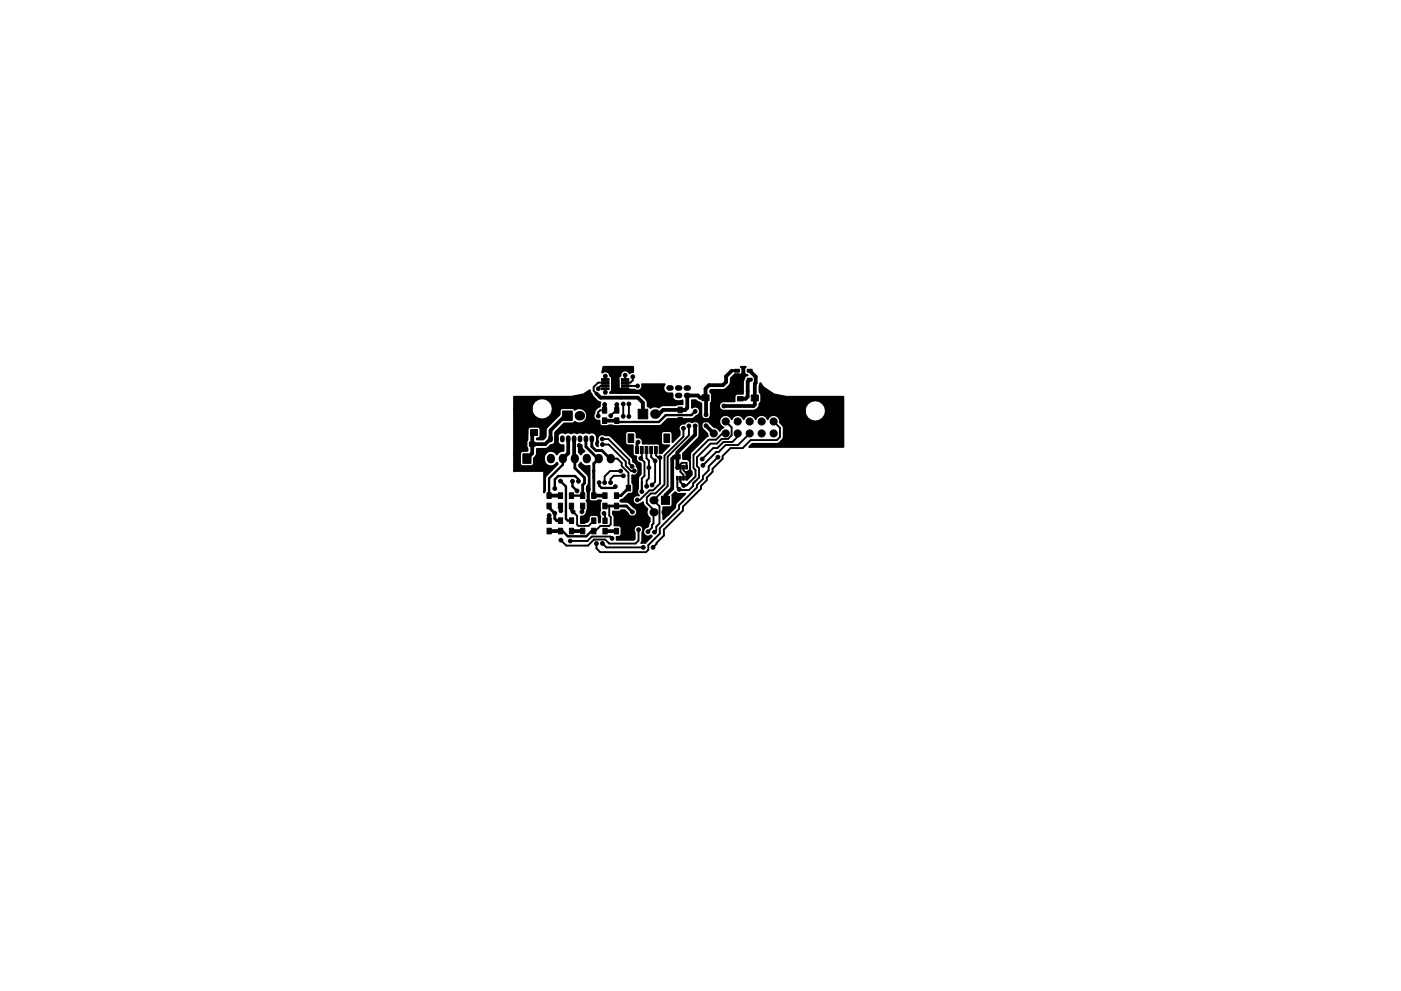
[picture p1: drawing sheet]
<svg xmlns="http://www.w3.org/2000/svg" width="297mm" height="210mm" viewBox="0 0 297 210" stroke-linecap="round" stroke-linejoin="round" font-family="sans-serif">
<g fill="#000" stroke="#000" stroke-width=".21">
<path d="M155.7 78.4h1.1v.6h-1.1zM155.7 79.3h1.1v.6h-1.1zM158.4 78.4h1.1v.6h-1.1zM110.9 96.3h1.7v2h-1.7zM110 93.8h1.2v.9h-1.2zM110 91.2h1.5v1.2h-1.5zM112.2 93.8h1.2v.9h-1.2zM112.5 91.2h1.5v1.2h-1.5zM119.3 87.2h2v2h-2zM127.7 86.5h.9v1.2h-.9zM127.7 88.7h.9v1.2h-.9zM127.5 82.3h1.6v.4h-1.6z"/>
<path d="M127.5 81.6h1.6v.4h-1.6zM127.5 80.3h1.6v.4h-1.6zM127.5 81h1.6v.4h-1.6zM130.3 86.5h.9v1.2h-.9zM130.3 88.7h.9v1.2h-.9zM129.7 80.6h1.5v1.8h-1.5zM131.7 80.3h1.6v.4h-1.6zM131.7 81h1.6v.4h-1.6zM131.7 81.6h1.6v.4h-1.6zM131.7 82.3h1.6v.4h-1.6zM133.2 92.1h1.2v1.8h-1.2zM135.3 86.8h2v2.1h-2z"/>
<path d="M134.8 94.7h.6v1.5h-.6zM135.8 94.7h.6v1.5h-.6zM136.8 94.7h.6v1.5h-.6zM137.8 94.7h.6v1.5h-.6zM138.8 94.7h.6v1.5h-.6zM139.8 94.7h.6v1.5h-.6zM140.8 92.1h1.2v1.8h-1.2zM143 96.5h1.2v.9h-1.2zM143.4 98.7h.4v.8h-.4zM143.8 86.4h.9v1.2h-.9zM143.8 88.6h.9v1.2h-.9zM144.1 98.7h.3v.8h-.3z"/>
<path d="M144.7 98.7h.4v.8h-.4zM145.2 96.5h1.2v.9h-1.2zM145.4 98.7h.3v.8h-.3zM148.8 83.8h1.5v1.2h-1.5zM151.3 83.8h1.5v1.2h-1.5zM154.2 84.2h1.2v.9h-1.2zM155.7 80.3h1.1v.6h-1.1zM156.4 84.2h1.2v.9h-1.2zM158.4 80.3h1.1v.6h-1.1zM159.3 83.8h1.5v1.3h-1.5zM161.8 83.8h1.5v1.3h-1.5zM116 109.9h.9v1.2h-.9z"/>
<path d="M116 112.1h.9v1.2h-.9zM116 106.8h.9v1.2h-.9zM116 104.6h.9v1.2h-.9zM118.4 109.9h.9v1.2h-.9zM118.4 112.1h.9v1.2h-.9zM118.4 106.8h.9v1.2h-.9zM118.4 104.6h.9v1.2h-.9zM120.7 106.8h.9v1.2h-.9zM120.7 104.6h.9v1.2h-.9zM120.7 112.1h.9v1.2h-.9zM120.7 109.9h.9v1.2h-.9zM123.1 106.8h.9v1.2h-.9z"/>
<path d="M123.1 104.6h.9v1.2h-.9zM123.1 112.1h.9v1.2h-.9zM123.1 109.9h.9v1.2h-.9zM125.4 109.9h.9v1.2h-.9zM125.4 112.1h.9v1.2h-.9zM125.4 106.8h.9v1.2h-.9zM125.4 104.6h.9v1.2h-.9zM127.8 104.6h.9v1.2h-.9zM127.8 106.8h.9v1.2h-.9zM127.8 112.1h.9v1.2h-.9zM127.8 109.9h.9v1.2h-.9zM130.3 104.6h.9v1.2h-.9z"/>
<path d="M130.3 106.8h.9v1.2h-.9zM130.3 112.1h.9v1.2h-.9zM130.3 109.9h.9v1.2h-.9zM132.8 105.2h.9v1.2h-.9zM132.8 103h.9v1.2h-.9zM140.2 105.3h1.8v1.7h-1.8zM143.4 101.1h.4v.8h-.4zM144.1 101.1h.3v.8h-.3zM144.7 101.1h.4v.8h-.4zM145.4 101.1h.3v.8h-.3z"/>
<circle cx="128.3" cy="79.8" r=".4"/>
<circle cx="132.5" cy="79.6" r=".4"/>
<circle cx="134.2" cy="79.9" r=".4"/>
<circle cx="110.1" cy="85.9" r=".4"/>
<circle cx="110.7" cy="88.3" r=".4"/>
<circle cx="119.9" cy="85.2" r=".4"/>
<circle cx="120.8" cy="90.7" r=".4"/>
<circle cx="122.8" cy="94.5" r=".4"/>
<circle cx="124.4" cy="90.7" r=".4"/>
<circle cx="124.8" cy="84.1" r=".4"/>
<circle cx="126.8" cy="88.3" r=".4"/>
<circle cx="126.9" cy="82.5" r=".4"/>
<circle cx="127.7" cy="93.2" r=".4"/>
<circle cx="127.7" cy="94.3" r=".4"/>
<circle cx="128.2" cy="85.8" r=".4"/>
<circle cx="128.3" cy="83.2" r=".4"/>
<circle cx="129.5" cy="88.2" r=".4"/>
<circle cx="130.4" cy="81.5" r=".4"/>
<circle cx="130.7" cy="92.3" r=".4"/>
<circle cx="130.8" cy="85.8" r=".4"/>
<circle cx="131.6" cy="99.9" r=".4"/>
<circle cx="132.1" cy="85.7" r=".4"/>
<circle cx="132.1" cy="88.3" r=".4"/>
<circle cx="133.3" cy="88.4" r=".4"/>
<circle cx="133.3" cy="85.7" r=".4"/>
<circle cx="134" cy="99" r=".4"/>
<circle cx="134.5" cy="99.9" r=".4"/>
<circle cx="135.2" cy="81.9" r=".4"/>
<circle cx="135.3" cy="93.8" r=".4"/>
<circle cx="135.8" cy="97.3" r=".4"/>
<circle cx="136.2" cy="83.6" r=".4"/>
<circle cx="137.6" cy="99.2" r=".4"/>
<circle cx="138.7" cy="92.7" r=".4"/>
<circle cx="138.9" cy="97.8" r=".4"/>
<circle cx="139.9" cy="97.1" r=".4"/>
<circle cx="142.8" cy="89.2" r=".4"/>
<circle cx="144.9" cy="90.9" r=".4"/>
<circle cx="146.1" cy="90.4" r=".4"/>
<circle cx="147.4" cy="87.3" r=".4"/>
<circle cx="147.4" cy="90.4" r=".4"/>
<circle cx="148.9" cy="97.4" r=".4"/>
<circle cx="149" cy="98.7" r=".4"/>
<circle cx="149.7" cy="88" r=".4"/>
<circle cx="149.7" cy="90.3" r=".4"/>
<circle cx="151.3" cy="89.4" r=".75"/>
<circle cx="151.3" cy="92" r=".75"/>
<circle cx="152.2" cy="97" r=".4"/>
<circle cx="153.5" cy="86.1" r=".4"/>
<circle cx="153.9" cy="92" r=".75"/>
<circle cx="153.9" cy="89.4" r=".75"/>
<circle cx="156.4" cy="92" r=".75"/>
<circle cx="156.4" cy="89.4" r=".75"/>
<circle cx="157.3" cy="80.6" r=".4"/>
<circle cx="158.9" cy="92" r=".75"/>
<circle cx="158.9" cy="89.4" r=".75"/>
<circle cx="161.5" cy="89.4" r=".75"/>
<circle cx="161.5" cy="92" r=".75"/>
<circle cx="161.6" cy="82.4" r=".4"/>
<circle cx="164" cy="89.4" r=".75"/>
<circle cx="164" cy="92" r=".75"/>
<circle cx="166.4" cy="87.2" r=".4"/>
<circle cx="168.3" cy="90.6" r=".4"/>
<circle cx="173" cy="92.8" r=".4"/>
<circle cx="116.4" cy="109.4" r=".4"/>
<circle cx="117.6" cy="108.9" r=".4"/>
<circle cx="117.6" cy="103.7" r=".4"/>
<circle cx="118.8" cy="102.1" r=".4"/>
<circle cx="118.9" cy="114.6" r=".4"/>
<circle cx="118.9" cy="108.4" r=".4"/>
<circle cx="120.9" cy="114.8" r=".4"/>
<circle cx="121.4" cy="102.1" r=".4"/>
<circle cx="121.5" cy="108.6" r=".4"/>
<circle cx="122.3" cy="104.2" r=".4"/>
<circle cx="122.6" cy="102.1" r=".4"/>
<circle cx="123.4" cy="108.6" r=".4"/>
<circle cx="124.7" cy="103.7" r=".4"/>
<circle cx="126.5" cy="115.3" r=".4"/>
<circle cx="126.8" cy="108.9" r=".4"/>
<circle cx="127" cy="102.4" r=".4"/>
<circle cx="127.7" cy="115.3" r=".4"/>
<circle cx="128.1" cy="108.9" r=".4"/>
<circle cx="128.2" cy="102.4" r=".4"/>
<circle cx="129.4" cy="102.4" r=".4"/>
<circle cx="129.8" cy="114.2" r=".4"/>
<circle cx="130.2" cy="108.9" r=".4"/>
<circle cx="130.5" cy="103.2" r=".4"/>
<circle cx="132.2" cy="101" r=".4"/>
<circle cx="134.1" cy="109.9" r=".4"/>
<circle cx="134.1" cy="108.6" r=".4"/>
<circle cx="134.4" cy="101.3" r=".4"/>
<circle cx="135.1" cy="106.1" r=".4"/>
<circle cx="135.4" cy="112.4" r=".4"/>
<circle cx="136.1" cy="104.3" r=".4"/>
<circle cx="136.4" cy="116.1" r=".4"/>
<circle cx="137.1" cy="103.2" r=".4"/>
<circle cx="137.4" cy="112.8" r=".4"/>
<circle cx="138.2" cy="102.9" r=".4"/>
<circle cx="138.5" cy="116.1" r=".4"/>
<circle cx="138.8" cy="112.9" r=".4"/>
<circle cx="144" cy="103.8" r=".4"/>
<circle cx="144.9" cy="103" r=".4"/>
<circle cx="145.9" cy="100.3" r=".4"/>
</g>
<path d="M114.3 97.1v.3M116.8 97.1v.3M119.3 97.1v.3M121.9 97.1v.3M124.4 97.1v.3M127 97.1v.3M129.5 97.1v.3" fill="none" stroke="#000" stroke-width="1.7"/>
<g fill="#000">
<circle cx="122.8" cy="88.2" r="1.02"/>
<circle cx="138.9" cy="87.8" r="1.02"/>
<circle cx="138.6" cy="108.7" r=".86"/>
<circle cx="138.6" cy="106.1" r=".86"/>
<circle cx="141.1" cy="108.7" r=".86"/>
</g>
<path d="M141.9 83.9h.4M141.9 82.3h.4M143.7 83.9h.4M143.7 82.3h.4M145.5 82.3h.4M145.6 83.9h.3" fill="none" stroke="#000" stroke-width="1.2"/>
<path d="M116.7 92.9v.5M118 92.9v.5M119.2 92.9v.5M120.5 92.9v.5M121.7 92.9v.5M123 92.9v.5M124.2 92.9v.5M125.5 92.9v.5" fill="none" stroke="#000" stroke-width="1"/>
<g fill="none" stroke="#000" stroke-width=".4">
<path d="M128.3 79.8v.7M132.5 79.6v.9M134.2 79.9v.8l-.5 .5h-1.2M110.4 91.6l.2 .1M127.7 93.2h1.3l4.4 4.4v.7l.6 .7M127.7 94.3h1.4l3.6 3.6v.9l1.1 1.1h.7M128.2 87.1h-1l-.4 .3v.9M128.3 81.8h-.9l-.5 .7M128.3 82.5v.7M128.3 81.2h-1.5l-.9 .9v.8l.5 .6M129.5 97.3h1.4l.9 .9v.7l1.4 1.4v3.3M130.4 81.8l.7 .7h1.4"/>
<path d="M130.8 87.1l-1.3 1.1M131.6 99.9h-2.3l-1.1 1.2v1.3M132.1 85.7v2.6M132.5 81.8l2.7 .1M133.3 85.7v2.7M136.1 95.5v1.5l-.3 .3 .8 .8v2.9l-.5 .5v2.8M137.1 95.5v1.7l.5 .5v3.8l-.5 .4v1.3M138.1 95.5v1.5l.8 .8v4.5l-.7 .6M139.1 95.5v1.1l.5 .5h.3v5.5l-1.4 1.4h-.8l-2 2.1h-.6M143.6 99.3h.7M144.9 90.9v1.7l-4 4v6.2l-1.9 1.9h-1l-.9 .8v1.2l1.5 1.5v2.9l-.4 .3v.5l-.8 .9M144.9 99.3v.5l.7 .6"/>
<path d="M145.6 99.3v-1.1h-1l-.3 .3v1.6l.6 .6v.6M145.6 97.2h.1M145.8 96.9v.5l.5 .5v1.8l-.7 .7M146.1 90.4v2l-4.5 4.5v6.2l-3 3 1.2 1.3v3.6l-.7 .7v.8l-.3 .4M149 98.7h.1M152.2 97l-1.9 2v.8l-1.3 1.2v.7l-1.2 1.2v.5l-3.8 3.8v.8l-4.1 4.1v1.1l-2.4 2.5v1l-.5 .4h-9.7l-.8-.8v-1M153.9 92h-.7l-1.4 1.3h-1.6l-3.2 3.2v2.8l.5 .4v1.4l-1.9 1.9h-.7l-.6-.7v-1M153.9 89.4l1.2 1.3v1.7l-.7 .7h-1.4l-1 1h-1.3l-2.9 2.9v1.9l.4 .4v2l-1.3 1.3v.5l-.8 .9h-1.9l-.6-.6v-2.1M156.4 92v.6l-1.1 1.2h-1.9l-1.3 1.3h-.9l-2.3 2.3M158.9 92l-2.4 2.4h-2.6l-1.5 1.5h-.5l-2.9 2.8M162.5 84.4h1.2l2.7 2.8M164 89.4l1.4 1.4v1.9l-.7 .7h-5.5l-1.7 1.7h-2.6l-1.7 1.7v.5l-2.1 2.2v.6l-1.2 1.2v.6l-1.3 1.2v.6l-3.8 3.8v.8l-4 4.1v1.2l-2.3 2.5"/>
<path d="M168.3 90.6l2.2 2.2h2.5M121.5 108.6l.9 .8v1.9l.2 .3h2.2l1.1-1.1M125.9 107.4l.9 .8v.7M127.7 115.3l.9 .8h7.8M128.1 108.9l.2 .2v1.4M129.2 107.4v2l.3 .3v1.5l-.4 .4h-1.8l-1.1 1.1h-.3M129.8 114.2l-.4-.4h-3.9l-1 1h-3.6M132.2 101h-2.1l-.7 .6v.8M133.9 105.6h-.5l-.2 .2M134.4 101.3h.5M135.4 112.4v2.3l-.7 .6h-5.5l-.9-.8h-2.4l-1.2 1.3h-4.6l-1.2-1.2M138.6 108.7h.1"/>
<path d="M145.6 100.4v.9M145.9 100.1v.2h-.2"/>
</g>
<g fill="none" stroke="#000" stroke-width=".5">
<path d="M110.7 88.3v3.5M119.3 97.3v1.3l-2.9 2.9v3.7M119.9 85.2h-1.2l-.8 .9v1.8l-1.7 1.7h-2.1l-3.7-3.7h-.3M124.8 84.1l.5 .5v5.2l-.9 .9M130.4 81.5v.3M130.5 90.7v1.4l.2 .2M147.4 87.3l-.8 .8h-5.4l-1.5 1.4h-8.6l-.3-.2M118.8 102.1l1.2 1.1v6.9l.4 .4h.8M118.8 112.7h.5l1.1 1.1h3.9l1.1-1.1h.5M121.2 105.2h2.3M121.4 102.1v1.1l.9 1M122.6 102.1v-.4l-.7-.7h-3.5l-.8 .7v2"/>
<path d="M124.7 103.7v2.5l1.2 1.2M125.9 100.1v1.2M127 102.4v.6l.5 .5h2.7l.3-.3"/>
</g>
<g fill="none" stroke="#000" stroke-width=".6">
<path d="M155.1 78.7h1.1M156.2 79.6v1M121.9 97.3v2l2 2.1v1.1l-.4 .4v2.3M124.2 93.1v1.7l2.5 2.5h.3l-1.1 1.1v6.8M125.5 93.1v1.6l.8 .9h1.3l1.7 1.7h.2M135.3 93.8l-.2 .2v1.5M138.7 92.7l1.4 1.4v1.4M116.4 107.4v.3l1.2 1.2v1.2l.4 .4h.8M116.4 109.4v1.1M118.8 107.4l.1 1M121.2 107.4v.8l.3 .4M123.5 107.4v1l-.1 .2"/>
<path d="M123.5 112.7h.1M125.9 107.4v.2l-2.4 2.4v.5M128.3 107.4h4.5l1.3 1.2M130.2 108.9l.5 .5v1.1M133.2 103.6l-1.6 1.6h-.9"/>
</g>
<g fill="none" stroke="#000" stroke-width=".8">
<path d="M155.1 78.7l-1.2 1.2v1.2l-.6 .6h-3l-.7 .8v1.9M158.9 78.7l1.3 1.2v1.3l-.2 .2v4.5l-.3 .2h-6.2M113.2 91.8l-.4 .4v4l-1.1 1.1M120.3 88.2h-.5l-3.1 3.1v1.8l-1.1 1.1h-2.8M120.5 93.1v3.1l-1.2 1.1M121.7 93.1v4l.2 .2M125.5 93.1v.2M126.4 83.5l.9 .9h7.9l1.1 1.1v2.3M128.2 89.3h2.6M128.2 85.8v1.3M130.4 81.5v1l.7 .7h4.7l.7 .7h5.6M130.8 85.8v1.3"/>
<path d="M132.3 90.7v4.4l2.2 2.2v.4l1 1.1v1.6l-.6 .6v3.6l-1 1v1l1.7 1.7v1.1l-.5 .5h-1M138.7 90.8l-19.4-.1-1.3 1.3v2.3l-.4 .3h-.7l-2.6 2.7v1l-.9 .9h-3l-.5-.5v-3.8l.8-.8v-2.3M138.7 90.8h1.5M138.7 90.8v1.9M140.2 90.7v.1M143.6 96.9h-.7l-.4 .4v6.3l-1.4 1.5v1M143.6 99.3h.1M144.1 98.8l-.5 .4M147.4 90.4v1.8l-3.8 3.8v3.3M148.5 89.2v3.7l-2.7 2.7v1.3M149.6 89.2h.1M149.6 84.4h-1.2l-.4-.5h-2.3v2.6l-.4 .5h-4.7l-.9 .8h-.8"/>
<path d="M149.6 84.4l.1 .1v3.5M149.7 90.3h.1M149.7 90.3l1.6 1.7M157.3 80.6h-1.1v2.4l-1.4 1.6h-2.5l-.2-.2v1.1l-.8 .8v3.1l-.2-.2h-9.3l-1.6 1.5M158.9 80.6l-.4 .4v3.2l-.4 .4h-1.1M161.6 82.4l.9 1v1M116.4 105.2h2.4M116.4 112.7h2.4M121.2 112.7h2.3M125.9 105.2h2.4M126.5 115.3h.1M128.3 112.7h2.4"/>
<path d="M141.1 108.7h.4"/>
</g>
<path d="M127.9 77.8h6.4v1.1l-.8 .3a1.02 1.02 0 0 0-1.2-.6 1.02 1.02 0 0 0-.8 1.2 1.14 1.14 0 0 0-.4 1.2v.6a.75 .75 0 0 0 .6 1l2.9 .1a1 1 0 0 0 1.2 0 1 1 0 0 0 .3-1.2h4.8a1.29 1.29 0 0 0 .1 1.6 1.29 1.29 0 0 0 1.5 .4 1.38 1.38 0 0 0 .6 1.5 1.38 1.38 0 0 0 1.6-.1v.9h-.9l-.5 .2h-2.7h-.4l-.5 .5a1.55 1.55 0 0 0-1.8 .1l-.6-.4v-.9a3.4 3.4 0 0 0-1.7-1.9h-6.3a1.21 1.21 0 0 0 .5-1.4v-1.3a.78 .78 0 0 0-.5-.9 .99 .99 0 0 0-.6-.9 .99 .99 0 0 0-1 .2zM109 84.2h12l2.6-.5 1.5-.9v.4l.4 .4a2.76 2.76 0 0 0 1.8 1.8l-.1 .8a1.64 1.64 0 0 0-1.2 1.5 1.01 1.01 0 0 0 0 1.2 1.01 1.01 0 0 0 1.1 .3l.1 .9 .3 .3a1.89 1.89 0 0 0 1.6-.1h.8l.4 .2 9.4-.1 .6-.3 1.2-1.2h5.1h.3l.7-.6a1.01 1.01 0 0 0 .7-1.5 1.01 1.01 0 0 0-1.6-.3v-1.6h.8l1.2 .7v2.6a1.02 1.02 0 0 0 1.2 .8 1.02 1.02 0 0 0 .8-1.2v-.6h19.9a2.25 2.25 0 0 0 3.1 2.1 2.25 2.25 0 0 0 .7-3.7 2.25 2.25 0 0 0-3.6 .7l-.2 .9h-19.9v-1.7l.2-.5v-1.2l-.3-.6v-.3l.1-.2 3-.1 1-.8a1.52 1.52 0 0 0 .2-1.5l.8-.7h1.1a.61 .61 0 0 0 .6-.6l-.1-.9-.2-.3h1l-.2 .3-.1 .9 .2 .4 .4 .2a1.17 1.17 0 0 0-.8 1l-.1 2.9h-1.1a.61 .61 0 0 0-.7 .7l.1 .9h-2.5a1.02 1.02 0 0 0-.8 1.2 1.02 1.02 0 0 0 1.2 .8h6.4a1.56 1.56 0 0 0 .9-1.5l.4-.5v-1.5l-.4-.3v-1.5l.2-.5 .7 .9 2.1 1.4 2.6 .6h12.2v10.6h-20l.7-.6h5.2a1.95 1.95 0 0 0 1.5-1.5l-.1-2.2-.7-.9v-.4a1.36 1.36 0 0 0-1.3-1.1 1.36 1.36 0 0 0-1.3 .9 1.34 1.34 0 0 0-1.3-1 1.34 1.34 0 0 0-1.3 1 1.34 1.34 0 0 0-1.3-1 1.34 1.34 0 0 0-1.2 1 1.34 1.34 0 0 0-1.3-1 1.34 1.34 0 0 0-1.3 1 1.36 1.36 0 0 0-2.2-.6 1.36 1.36 0 0 0 .5 2.3l-.8 .7-.5-.6-.7-.2-.8-.8a1.01 1.01 0 0 0-1.5-.3 1.01 1.01 0 0 0-.1 1.5l1 1 .1 .5-.4 .2-3.2 3.2-.3 .6v1.3l-.3-.3-1.1-.1v-1.1l3.5-3.7 .1-2.2a.99 .99 0 0 0-.6-1 .99 .99 0 0 0-1.1 .2 1.08 1.08 0 0 0-1.6 .3 1.01 1.01 0 0 0-1.1 .4 1.01 1.01 0 0 0 .1 1.2v.8l-1.5 1.5v-1.7l-.2-.5-.4-.1h-1.2a.61 .61 0 0 0-.6 .6v1.8l.1 .4 .5 .2h1.1l-1.6 1.7-.3-.1-.1-1.6-.3-.3h-3l-.4-.1 .1-.1a1 1 0 0 0-1.3-1.2v-.7l-.2-.5-.4-.1h-1.2a.61 .61 0 0 0-.6 .6v2l.3 .3 1.3 .1v1.9l.3 .4h.4a1.13 1.13 0 0 0 .9 1.6v2.2l-.5 .6v.3l-.1 2.2a1.01 1.01 0 0 0 .3 1.4 1.02 1.02 0 0 0-1.4 1.1 1.02 1.02 0 0 0 1.6 .7l.6-.4 .1 .5 .9 1-.1 .1a1.49 1.49 0 0 0 .6 1.8v.8l-.6 1.1a1.01 1.01 0 0 0-.8 1.4 1.01 1.01 0 0 0 1.6 .4l.2 .2-1.4 1.4h-.9l.3-.5v-1.7a1.02 1.02 0 0 0-.8-1.6 1.02 1.02 0 0 0-.8 1.6v1.4l-.2 .1h-3.7v-.6a.78 .78 0 0 0 1.1-.6v-1.2l-.2-.4-.4-.2h-1l.1-1.8-.3-.6v-.6a1.89 1.89 0 0 0 1.6-.1l.1-.1h.7l.8 .9a1.01 1.01 0 0 0 1.7 .1 1.01 1.01 0 0 0-.5-1.6 2.32 2.32 0 0 0-2.7-1.2l-.2-.2 .2-.3 .6-.2 1-1h.4a.61 .61 0 0 0 .6-.6v-1.2l-.3-.5v-1.7l.3 .1a1.02 1.02 0 0 0 1.1-.6 1.02 1.02 0 0 0-.4-1.3 .99 .99 0 0 0-.8-1l-.1-.7-.1-.3-4.4-4.4-.3-.2-1-.1a1.01 1.01 0 0 0-1.3 .1 1.01 1.01 0 0 0-.1 1.4l-.2 .9a.94 .94 0 0 1-.1-1.3 1.18 1.18 0 0 0-.4-1.4 1.18 1.18 0 0 0-1.3 0 1 1 0 0 0-1.3 0 1 1 0 0 0-1.2 0 1 1 0 0 0-1.3 0 1 1 0 0 0-1.2 0 1.17 1.17 0 0 0-1.5 0 1.17 1.17 0 0 0-.3 1.4 1.08 1.08 0 0 0 1.4 1v1.3l-.7 .1-.7 .6-.3-.3a1.6 1.6 0 0 0-2.5 .7 1.6 1.6 0 0 0 1.5 2.1l.6-.1 .7-.6 .2 .3-2.7 2.7v2.9l-.2 .4-.1-4.5h-6.3v-3.7h1.2v2l.2 .4 .5 .2h1.7a.61 .61 0 0 0 .6-.6v-1.1l.6-.6v-1.4h2.2l.8-.7 .3-.1a1.65 1.65 0 0 0 .6-2v-.7l1.9-1.9h1.7l.6-.3a1.62 1.62 0 0 0 2.2-.2 1.62 1.62 0 0 0 0-2.2 1.62 1.62 0 0 0-2.2-.2l-.6-.3h-2a.61 .61 0 0 0-.6 .6v.7l-2.7 2.7a2.3 2.3 0 0 0-.3 1.8l-.1 .4-.4 .4h-1.4v-.2h.2a.61 .61 0 0 0 .6-.6v-1.2l-.2-.5-.4-.2h-1.5a.61 .61 0 0 0-.6 .7l-.1 2.1a1.75 1.75 0 0 0 0 1.8v.6h-1.2l-.4 .6h-1.2v-9.6h3.7a2.25 2.25 0 0 0 3.1 2.1 2.25 2.25 0 0 0 .7-3.6 2.25 2.25 0 0 0-3.6 .7l-.2 .8h-3.7zM122.7 94.4h.6a1.28 1.28 0 0 0 .6 1.3l-.5 .4-.3 .3-.4-.4zM123.1 98.2a1.41 1.41 0 0 0 1.9 .6v5.4l-.2 .4v1.2a.61 .61 0 0 0 .6 .6h.9l.5-.2 .7 .1-.3 .5 .1 1.5a1.16 1.16 0 0 0 0 1.4l-.1 1.1-.2 .1v-1a.61 .61 0 0 0-.7-.6h-.9a.61 .61 0 0 0-.6 .6v.5l-.3 .4h-1.3v-1.2a1.09 1.09 0 0 0 1.2-1.2l.2-.4v-1.2l-.3-.5 .3-.5v-1.2a1.48 1.48 0 0 1 .2-1.8 2.51 2.51 0 0 0-.2-2.1l-1.8-1.8v-.3zM145.4 100.1a.71 .71 0 0 0 .9-.5l.4 .5v.7l-1 .9v-1zM142.5 105l.7-.6a.96 .96 0 0 0 1.1 .4h1l-1.9 1.8-.2 .3v.7l-2.6 2.6v-2.6h1.4a.61 .61 0 0 0 .6-.6z" fill="#000" stroke="#000" stroke-width=".4"/>
</svg>
